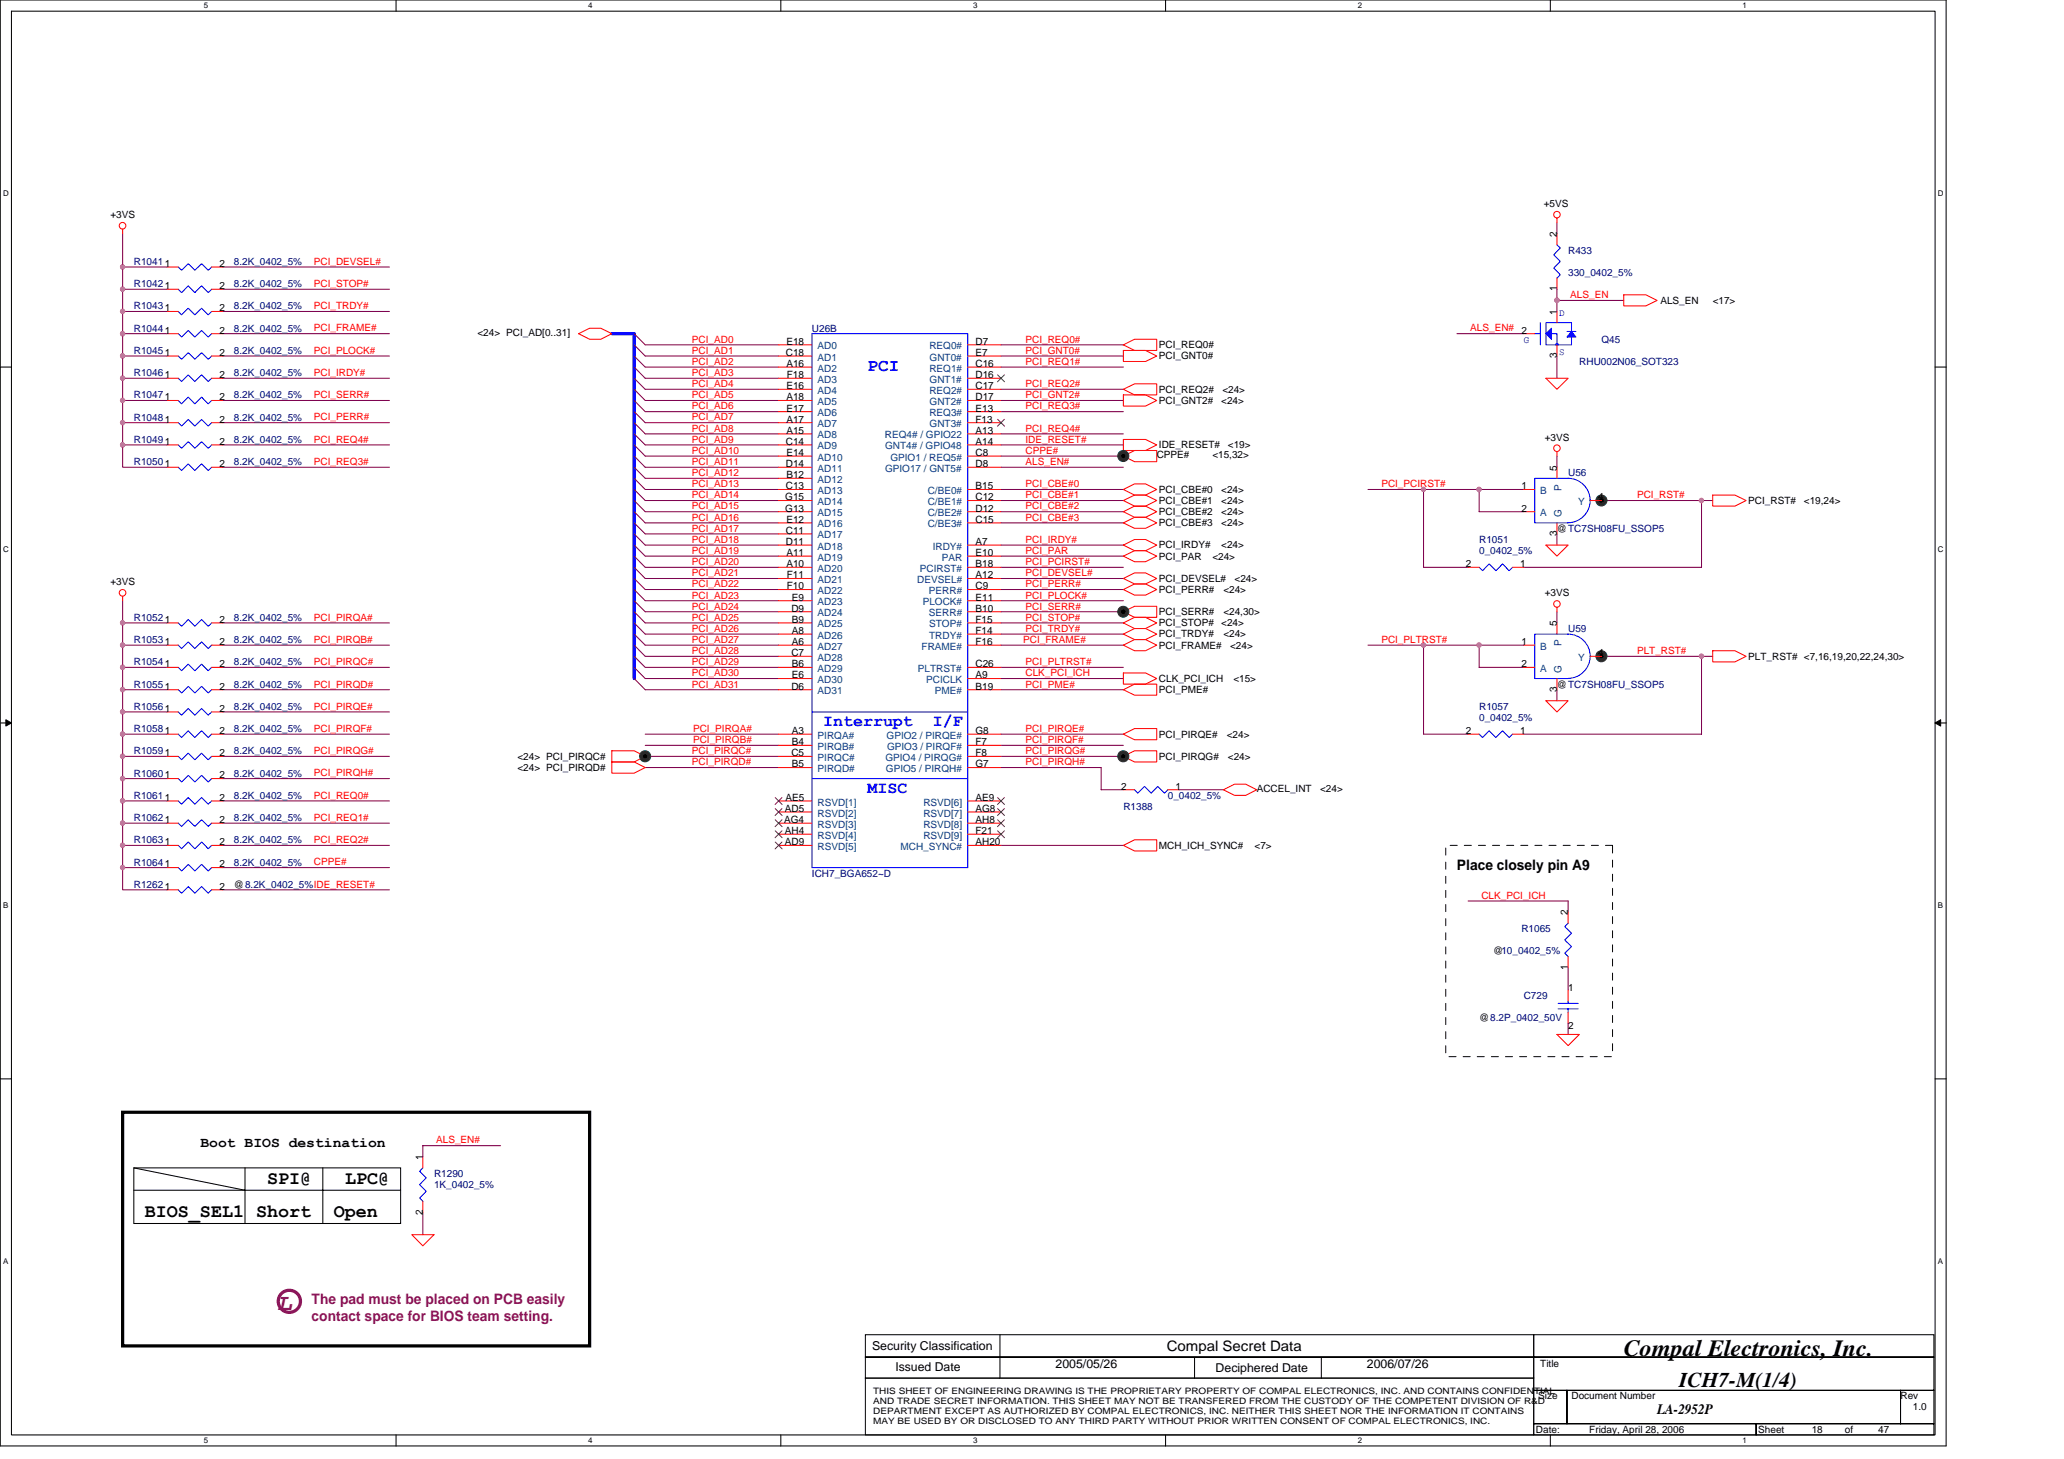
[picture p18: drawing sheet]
<svg xmlns="http://www.w3.org/2000/svg" width="297mm" height="210mm" viewBox="0 0 297 210" stroke-linecap="round" stroke-linejoin="round" font-family="sans-serif">
<defs><g id="words">
<text font-size="3.3" fill="#800080" x="40" y="188.4">L</text>
<text font-size="3.3" x="233.7" y="195.1">Compal Electronics, Inc.</text>
<text font-size="3" x="241.7" y="199.6">ICH7-M(1/4)</text>
<g font-size="2.7">
<text x="38.5" y="170.3">SPI@</text>
<text x="49.7" y="170.3">LPC@</text>
<text x="20.8" y="175.1">BIOS_SEL1 Short</text>
<text x="48" y="175.1">Open</text>
</g>
<text font-size="2.5" fill="#00f" x="124.9" y="53.4">PCI</text>
<g font-size="2.4" fill="#00f">
<text x="118.5" y="104.4">Interrupt</text>
<text x="134.3" y="104.4">I/F</text>
<text x="124.9" y="114">MISC</text>
</g>
<g font-size="2.1">
<text x="209.7" y="125.2">Place closely pin A9</text>
<text x="28.8" y="165">Boot BIOS destination</text>
<text x="167.9" y="194.4">Compal Secret Data</text>
<text x="238.5" y="203.5">LA-2952P</text>
</g>
<g font-size="2.1" fill="#800080">
<text x="44.8" y="187.6">The pad must be placed on PCB easily</text>
<text x="44.8" y="190">contact space for BIOS team setting.</text>
</g>
<g font-size="1.8">
<text x="125.5" y="194.2">Security Classification</text>
<text x="128.9" y="197.3">Issued Date</text>
<text x="151.9" y="196.8">2005/05/26</text>
<text x="174.9" y="197.4">Deciphered Date</text>
<text x="196.7" y="196.8">2006/07/26</text>
</g>
<g font-size="1.4">
<text x="222.2" y="29.8">+5VS</text>
<text x="15.9" y="31.4">+3VS</text>
<text x="224" y="34.1" transform="rotate(-90 224 34.1)">2</text>
<text x="31.6" y="41.6">2</text>
<text x="31.6" y="38.4">2</text>
<text x="224" y="41.9" transform="rotate(-90 224 41.9)">1</text>
<text x="31.6" y="44.8">2</text>
<text x="31.6" y="48">2</text>
<text x="218.9" y="48">2</text>
<text x="224" y="45.3" transform="rotate(-90 224 45.3)">1</text>
<text x="238.9" y="43.7">ALS_EN</text>
<text x="246.5" y="43.7">&lt;17&gt;</text>
<text x="31.6" y="51.2">2</text>
<text x="68.7" y="48.3">&lt;24&gt; PCI_AD[0..31]</text>
<text x="113.1" y="51.2">C18</text>
<text x="113.2" y="49.6">E18</text>
<text x="113.2" y="52.8">A16</text>
<text x="140.4" y="49.6">D7</text>
<text x="140.4" y="52.8">C16</text>
<text x="140.4" y="51.2">E7</text>
<text x="166.8" y="50.1">PCI_REQ0#</text>
<text x="166.8" y="51.7">PCI_GNT0#</text>
<text x="224" y="51.5" transform="rotate(-90 224 51.5)">3</text>
<text x="31.6" y="57.6">2</text>
<text x="31.6" y="54.4">2</text>
<text x="113.2" y="56">E16</text>
<text x="113.2" y="57.6">A18</text>
<text x="113.2" y="59.2">E17</text>
<text x="113.2" y="54.4">F18</text>
<text x="140.4" y="56">C17</text>
<text x="140.4" y="59.2">E13</text>
<text x="140.4" y="54.4">D16</text>
<text x="140.4" y="57.6">D17</text>
<text x="166.8" y="58.1">PCI_GNT2#</text>
<text x="166.8" y="56.5">PCI_REQ2#</text>
<text x="175.7" y="58.1">&lt;24&gt;</text>
<text x="175.9" y="56.5">&lt;24&gt;</text>
<text x="31.6" y="64">2</text>
<text x="31.6" y="60.8">2</text>
<text x="113.1" y="64">C14</text>
<text x="113.2" y="60.8">A17</text>
<text x="113.2" y="62.4">A15</text>
<text x="113.2" y="65.6">E14</text>
<text x="140.4" y="62.4">A13</text>
<text x="140.4" y="60.8">F13</text>
<text x="140.4" y="64">A14</text>
<text x="140.4" y="65.6">C8</text>
<text x="166.5" y="66">CPPE#</text>
<text x="166.8" y="64.5">IDE_RESET#</text>
<text x="174.5" y="66">&lt;15,32&gt;</text>
<text x="176.7" y="64.5">&lt;19&gt;</text>
<text x="222.3" y="63.4">+3VS</text>
<text x="31.6" y="67.2">2</text>
<text x="113" y="72">G15</text>
<text x="113.1" y="67.2">D14</text>
<text x="113.1" y="70.4">C13</text>
<text x="113.2" y="68.8">B12</text>
<text x="140.4" y="67.2">D8</text>
<text x="140.4" y="70.4">B15</text>
<text x="140.4" y="72">C12</text>
<text x="166.8" y="70.9">PCI_CBE#0</text>
<text x="175.7" y="70.9">&lt;24&gt;</text>
<text x="218.9" y="70.4">1</text>
<text x="224" y="67.7" transform="rotate(-90 224 67.7)">5</text>
<text x="230" y="72">4</text>
<text x="113" y="73.6">G13</text>
<text x="113.1" y="76.8">C11</text>
<text x="113.2" y="75.2">E12</text>
<text x="140.4" y="73.6">D12</text>
<text x="140.4" y="75.2">C15</text>
<text x="166.8" y="72.5">PCI_CBE#1</text>
<text x="166.8" y="74.1">PCI_CBE#2</text>
<text x="166.8" y="75.7">PCI_CBE#3</text>
<text x="175.7" y="72.5">&lt;24&gt;</text>
<text x="175.7" y="74.1">&lt;24&gt;</text>
<text x="175.7" y="75.7">&lt;24&gt;</text>
<text x="218.9" y="73.6">2</text>
<text x="224" y="77.2" transform="rotate(-90 224 77.2)">3</text>
<text x="224.1" y="76.5">@TC7SH08FU_SSOP5</text>
<text x="251.6" y="72.5">PCI_RST#</text>
<text x="259.6" y="72.5">&lt;19,24&gt;</text>
<text x="113.1" y="78.4">D11</text>
<text x="113.2" y="80">A11</text>
<text x="113.2" y="81.6">A10</text>
<text x="113.2" y="83.2">F11</text>
<text x="140.4" y="81.6">B18</text>
<text x="140.4" y="80">E10</text>
<text x="140.4" y="78.4">A7</text>
<text x="140.4" y="83.2">A12</text>
<text x="166.8" y="78.9">PCI_IRDY#</text>
<text x="166.8" y="80.5">PCI_PAR</text>
<text x="166.8" y="83.7">PCI_DEVSEL#</text>
<text x="174.5" y="80.5">&lt;24&gt;</text>
<text x="175.7" y="78.9">&lt;24&gt;</text>
<text x="177.7" y="83.7">&lt;24&gt;</text>
<text x="210.9" y="81.6">2</text>
<text x="218.8" y="81.6">1</text>
<text x="15.9" y="84.2">+3VS</text>
<text x="31.6" y="89.6">2</text>
<text x="113.2" y="84.8">F10</text>
<text x="113.9" y="88">D9</text>
<text x="114" y="86.4">E9</text>
<text x="114" y="89.6">B9</text>
<text x="140.4" y="84.8">C9</text>
<text x="140.4" y="88">B10</text>
<text x="140.4" y="86.4">E11</text>
<text x="140.4" y="89.6">F15</text>
<text x="166.8" y="85.3">PCI_PERR#</text>
<text x="166.8" y="88.5">PCI_SERR#</text>
<text x="176.1" y="85.3">&lt;24&gt;</text>
<text x="176.1" y="88.5">&lt;24,30&gt;</text>
<text x="222.3" y="85.8">+3VS</text>
<text x="31.6" y="92.8">2</text>
<text x="31.6" y="96">2</text>
<text x="113.9" y="94.4">C7</text>
<text x="114" y="91.2">A8</text>
<text x="114" y="92.8">A6</text>
<text x="114" y="96">B6</text>
<text x="140.4" y="91.2">F14</text>
<text x="140.4" y="96">C26</text>
<text x="140.4" y="92.8">F16</text>
<text x="166.8" y="90.1">PCI_STOP#</text>
<text x="166.8" y="91.7">PCI_TRDY#</text>
<text x="166.8" y="93.3">PCI_FRAME#</text>
<text x="175.7" y="90.1">&lt;24&gt;</text>
<text x="176.1" y="91.7">&lt;24&gt;</text>
<text x="177" y="93.3">&lt;24&gt;</text>
<text x="218.9" y="92.8">1</text>
<text x="218.9" y="96">2</text>
<text x="224" y="90.1" transform="rotate(-90 224 90.1)">5</text>
<text x="230" y="94.4">4</text>
<text x="251.6" y="94.9">PLT_RST# &lt;7,16,19,20,22,24,30&gt;</text>
<text x="31.6" y="99.2">2</text>
<text x="113.9" y="99.2">D6</text>
<text x="114" y="97.6">E6</text>
<text x="140.4" y="99.2">B19</text>
<text x="140.4" y="97.6">A9</text>
<text x="166.8" y="98.1">CLK_PCI_ICH</text>
<text x="166.8" y="99.7">PCI_PME#</text>
<text x="177.5" y="98.1">&lt;15&gt;</text>
<text x="224" y="99.5" transform="rotate(-90 224 99.5)">3</text>
<text x="224.1" y="98.9">@TC7SH08FU_SSOP5</text>
<text x="31.6" y="102.4">2</text>
<text x="31.6" y="105.6">2</text>
<text x="114" y="105.6">A3</text>
<text x="114" y="107.2">B4</text>
<text x="140.4" y="107.2">F7</text>
<text x="140.4" y="105.6">G8</text>
<text x="166.8" y="106.1">PCI_PIRQE#</text>
<text x="176.5" y="106.1">&lt;24&gt;</text>
<text x="210.9" y="105.6">2</text>
<text x="218.8" y="105.6">1</text>
<text x="31.6" y="112">2</text>
<text x="31.6" y="108.8">2</text>
<text x="74.5" y="109.3">&lt;24&gt; PCI_PIRQC#</text>
<text x="74.5" y="110.9">&lt;24&gt; PCI_PIRQD#</text>
<text x="113.9" y="108.8">C5</text>
<text x="114" y="110.4">B5</text>
<text x="140.4" y="110.4">G7</text>
<text x="140.4" y="108.8">F8</text>
<text x="161.4" y="113.6">2</text>
<text x="166.8" y="109.3">PCI_PIRQG#</text>
<text x="169.2" y="113.6">1</text>
<text x="176.7" y="109.3">&lt;24&gt;</text>
<text x="180.9" y="114">ACCEL_INT</text>
<text x="190" y="114">&lt;24&gt;</text>
<text x="31.6" y="118.4">2</text>
<text x="31.6" y="115.2">2</text>
<text x="112.9" y="118.4">AG4</text>
<text x="112.9" y="120">AH4</text>
<text x="112.9" y="116.8">AD5</text>
<text x="113" y="115.2">AE5</text>
<text x="140.4" y="115.2">AE9</text>
<text x="140.4" y="116.8">AG8</text>
<text x="140.4" y="118.4">AH8</text>
<text x="140.4" y="120">F21</text>
<text x="31.6" y="121.6">2</text>
<text x="31.6" y="124.8">2</text>
<text x="112.9" y="121.6">AD9</text>
<text x="140.4" y="121.6">AH20</text>
<text x="166.8" y="122.1">MCH_ICH_SYNC#</text>
<text x="180.5" y="122.1">&lt;7&gt;</text>
<text x="31.6" y="128">2</text>
<text x="33.7" y="127.7">@8.2K_0402_5%IDE_RESET#</text>
<text x="225.7" y="131.7" transform="rotate(-90 225.7 131.7)">2</text>
<text x="214.9" y="137.3">@10_0402_5%</text>
<text x="225.7" y="139.6" transform="rotate(-90 225.7 139.6)">1</text>
<text x="225.7" y="142.6">1</text>
<text x="212.9" y="146.9">@8.2P_0402_50V</text>
<text x="225.7" y="148">2</text>
<text x="60.8" y="166.9" transform="rotate(-90 60.8 166.9)">1</text>
<text x="60.8" y="174.8" transform="rotate(-90 60.8 174.8)">2</text>
<text x="221.7" y="196.7">Title</text>
<text x="221.4" y="201.3">Size</text>
<text x="226.2" y="201.3">Document Number</text>
<text x="273.5" y="201.3">Rev</text>
<text x="275.3" y="202.9">1.0</text>
<text x="221" y="206.1">Date:</text>
<text x="228.7" y="206.1">Friday, April 28, 2006</text>
<text x="253" y="206.1">Sheet</text>
<text x="260.7" y="206.1">18</text>
<text x="265.5" y="206.1">of</text>
<text x="270.3" y="206.1">47</text>
</g>
<g font-size="1.4" fill="#000080">
<text x="19.3" y="41.3">R10421</text>
<text x="19.3" y="38.1">R10411</text>
<text x="33.7" y="41.3">8.2K_0402_5%</text>
<text x="33.7" y="38.1">8.2K_0402_5%</text>
<text x="225.7" y="36.5">R433</text>
<text x="225.7" y="39.7">330_0402_5%</text>
<text x="19.3" y="44.5">R10431</text>
<text x="19.3" y="47.7">R10441</text>
<text x="33.7" y="44.5">8.2K_0402_5%</text>
<text x="33.7" y="47.7">8.2K_0402_5%</text>
<text x="116.9" y="47.7">U26B</text>
<text x="19.3" y="50.9">R10451</text>
<text x="33.7" y="50.9">8.2K_0402_5%</text>
<text x="227.3" y="52.5">RHU002N06_SOT323</text>
<text x="230.5" y="49.3">Q45</text>
<text x="19.3" y="57.3">R10471</text>
<text x="19.3" y="54.1">R10461</text>
<text x="33.7" y="57.3">8.2K_0402_5%</text>
<text x="33.7" y="54.1">8.2K_0402_5%</text>
<text x="19.3" y="63.7">R10491</text>
<text x="19.3" y="60.5">R10481</text>
<text x="33.7" y="63.7">8.2K_0402_5%</text>
<text x="33.7" y="60.5">8.2K_0402_5%</text>
<text x="19.3" y="66.9">R10501</text>
<text x="33.7" y="66.9">8.2K_0402_5%</text>
<text x="225.7" y="68.5">U56</text>
<text x="212.9" y="78.1">R1051</text>
<text x="212.9" y="79.7">0_0402_5%</text>
<text x="19.3" y="89.3">R10521</text>
<text x="33.7" y="89.3">8.2K_0402_5%</text>
<text x="19.3" y="92.5">R10531</text>
<text x="19.3" y="95.7">R10541</text>
<text x="33.7" y="92.5">8.2K_0402_5%</text>
<text x="33.7" y="95.7">8.2K_0402_5%</text>
<text x="225.7" y="90.9">U59</text>
<text x="19.3" y="98.9">R10551</text>
<text x="33.7" y="98.9">8.2K_0402_5%</text>
<text x="19.3" y="102.1">R10561</text>
<text x="19.3" y="105.3">R10581</text>
<text x="33.7" y="102.1">8.2K_0402_5%</text>
<text x="33.7" y="105.3">8.2K_0402_5%</text>
<text x="212.9" y="102.1">R1057</text>
<text x="212.9" y="103.7">0_0402_5%</text>
<text x="19.3" y="111.7">R10601</text>
<text x="19.3" y="108.5">R10591</text>
<text x="33.7" y="111.7">8.2K_0402_5%</text>
<text x="33.7" y="108.5">8.2K_0402_5%</text>
<text x="19.3" y="118.1">R10621</text>
<text x="19.3" y="114.9">R10611</text>
<text x="33.7" y="118.1">8.2K_0402_5%</text>
<text x="33.7" y="114.9">8.2K_0402_5%</text>
<text x="161.7" y="116.5">R1388</text>
<text x="168.1" y="114.9">0_0402_5%</text>
<text x="19.3" y="121.3">R10631</text>
<text x="19.3" y="124.5">R10641</text>
<text x="33.7" y="121.3">8.2K_0402_5%</text>
<text x="33.7" y="124.5">8.2K_0402_5%</text>
<text x="19.3" y="127.7">R12621</text>
<text x="116.9" y="126.1">ICH7_BGA652~D</text>
<text x="218.9" y="134.1">R1065</text>
<text x="219.3" y="143.7">C729</text>
<text x="62.5" y="169.3">R1290</text>
<text x="62.5" y="170.9">1K_0402_5%</text>
</g>
<g font-size="1.4" fill="#f00">
<text x="45.2" y="38.1">PCI_DEVSEL#</text>
<text x="45.2" y="41.3">PCI_STOP#</text>
<text x="45.2" y="44.5">PCI_TRDY#</text>
<text x="45.2" y="47.7">PCI_FRAME#</text>
<text x="211.6" y="47.7">ALS_EN#</text>
<text x="226" y="42.9">ALS_EN</text>
<text x="45.2" y="50.9">PCI_PLOCK#</text>
<text x="99.6" y="49.3">PCI_AD0</text>
<text x="99.6" y="50.9">PCI_AD1</text>
<text x="99.6" y="52.5">PCI_AD2</text>
<text x="147.6" y="52.5">PCI_REQ1#</text>
<text x="147.6" y="49.3">PCI_REQ0#</text>
<text x="147.6" y="50.9">PCI_GNT0#</text>
<text x="45.2" y="54.1">PCI_IRDY#</text>
<text x="45.2" y="57.3">PCI_SERR#</text>
<text x="99.6" y="54.1">PCI_AD3</text>
<text x="99.6" y="55.7">PCI_AD4</text>
<text x="99.6" y="57.3">PCI_AD5</text>
<text x="99.6" y="58.9">PCI_AD6</text>
<text x="147.6" y="55.7">PCI_REQ2#</text>
<text x="147.6" y="57.3">PCI_GNT2#</text>
<text x="147.6" y="58.9">PCI_REQ3#</text>
<text x="45.2" y="60.5">PCI_PERR#</text>
<text x="45.2" y="63.7">PCI_REQ4#</text>
<text x="99.6" y="60.5">PCI_AD7</text>
<text x="99.6" y="62.1">PCI_AD8</text>
<text x="99.6" y="63.7">PCI_AD9</text>
<text x="99.6" y="65.3">PCI_AD10</text>
<text x="147.6" y="63.7">IDE_RESET#</text>
<text x="147.6" y="65.3">CPPE#</text>
<text x="147.6" y="62.1">PCI_REQ4#</text>
<text x="45.2" y="66.9">PCI_REQ3#</text>
<text x="99.6" y="66.9">PCI_AD11</text>
<text x="99.6" y="71.7">PCI_AD14</text>
<text x="99.6" y="70.1">PCI_AD13</text>
<text x="99.6" y="68.5">PCI_AD12</text>
<text x="147.6" y="70.1">PCI_CBE#0</text>
<text x="147.6" y="71.7">PCI_CBE#1</text>
<text x="147.6" y="66.9">ALS_EN#</text>
<text x="198.8" y="70.1">PCI_PCIRST#</text>
<text x="235.6" y="71.7">PCI_RST#</text>
<text x="99.6" y="73.3">PCI_AD15</text>
<text x="99.6" y="74.9">PCI_AD16</text>
<text x="99.6" y="76.5">PCI_AD17</text>
<text x="147.6" y="74.9">PCI_CBE#3</text>
<text x="147.6" y="73.3">PCI_CBE#2</text>
<text x="99.6" y="79.7">PCI_AD19</text>
<text x="99.6" y="78.1">PCI_AD18</text>
<text x="99.6" y="82.9">PCI_AD21</text>
<text x="99.6" y="81.3">PCI_AD20</text>
<text x="147.6" y="82.9">PCI_DEVSEL#</text>
<text x="147.6" y="81.3">PCI_PCIRST#</text>
<text x="147.6" y="78.1">PCI_IRDY#</text>
<text x="147.6" y="79.7">PCI_PAR</text>
<text x="45.2" y="89.3">PCI_PIRQA#</text>
<text x="99.6" y="84.5">PCI_AD22</text>
<text x="99.6" y="86.1">PCI_AD23</text>
<text x="99.6" y="89.3">PCI_AD25</text>
<text x="99.6" y="87.7">PCI_AD24</text>
<text x="147.6" y="87.7">PCI_SERR#</text>
<text x="147.6" y="84.5">PCI_PERR#</text>
<text x="147.6" y="89.3">PCI_STOP#</text>
<text x="147.6" y="86.1">PCI_PLOCK#</text>
<text x="45.2" y="95.7">PCI_PIRQC#</text>
<text x="45.2" y="92.5">PCI_PIRQB#</text>
<text x="99.6" y="94.1">PCI_AD28</text>
<text x="99.6" y="95.7">PCI_AD29</text>
<text x="99.6" y="90.9">PCI_AD26</text>
<text x="99.6" y="92.5">PCI_AD27</text>
<text x="147.3" y="92.5">PCI_FRAME#</text>
<text x="147.6" y="90.9">PCI_TRDY#</text>
<text x="147.6" y="95.7">PCI_PLTRST#</text>
<text x="198.8" y="92.5">PCI_PLTRST#</text>
<text x="235.6" y="94.1">PLT_RST#</text>
<text x="45.2" y="98.9">PCI_PIRQD#</text>
<text x="99.6" y="98.9">PCI_AD31</text>
<text x="99.6" y="97.3">PCI_AD30</text>
<text x="147.6" y="97.3">CLK_PCI_ICH</text>
<text x="147.6" y="98.9">PCI_PME#</text>
<text x="45.2" y="105.3">PCI_PIRQF#</text>
<text x="45.2" y="102.1">PCI_PIRQE#</text>
<text x="99.7" y="106.9">PCI_PIRQB#</text>
<text x="99.7" y="105.3">PCI_PIRQA#</text>
<text x="147.6" y="106.9">PCI_PIRQF#</text>
<text x="147.6" y="105.3">PCI_PIRQE#</text>
<text x="45.2" y="111.7">PCI_PIRQH#</text>
<text x="45.2" y="108.5">PCI_PIRQG#</text>
<text x="99.6" y="108.5">PCI_PIRQC#</text>
<text x="99.6" y="110.1">PCI_PIRQD#</text>
<text x="147.6" y="108.5">PCI_PIRQG#</text>
<text x="147.6" y="110.1">PCI_PIRQH#</text>
<text x="45.2" y="114.9">PCI_REQ0#</text>
<text x="45.2" y="118.1">PCI_REQ1#</text>
<text x="45.2" y="121.3">PCI_REQ2#</text>
<text x="45.2" y="124.5">CPPE#</text>
<text x="213.2" y="129.3">CLK_PCI_ICH</text>
<text x="62.8" y="164.5">ALS_EN#</text>
</g>
<g font-size="1.4" fill="#00f">
<text x="224.4" y="45.5">D</text>
<text x="219.3" y="49.3">G</text>
<text x="224.4" y="51.1">S</text>
</g>
<g font-size="1.4" fill="#004080">
<text x="117.7" y="50.3">AD0</text>
<text x="117.7" y="51.9">AD1</text>
<text x="117.7" y="53.5">AD2</text>
<text x="133.7" y="50.3">REQ0#</text>
<text x="133.7" y="53.5">REQ1#</text>
<text x="133.8" y="51.9">GNT0#</text>
<text x="117.7" y="55.1">AD3</text>
<text x="117.7" y="56.7">AD4</text>
<text x="117.7" y="58.3">AD5</text>
<text x="117.7" y="59.9">AD6</text>
<text x="133.7" y="56.7">REQ2#</text>
<text x="133.7" y="59.9">REQ3#</text>
<text x="133.8" y="55.1">GNT1#</text>
<text x="133.8" y="58.3">GNT2#</text>
<text x="117.7" y="61.5">AD7</text>
<text x="117.7" y="63.1">AD8</text>
<text x="117.7" y="64.7">AD9</text>
<text x="127.3" y="63.1">REQ4# / GPIO22</text>
<text x="127.4" y="64.7">GNT4# / GPIO48</text>
<text x="133.8" y="61.5">GNT3#</text>
<text x="117.7" y="66.3">AD10</text>
<text x="117.7" y="67.9">AD11</text>
<text x="117.7" y="69.5">AD12</text>
<text x="117.7" y="71.1">AD13</text>
<text x="127.4" y="67.9">GPIO17 / GNT5#</text>
<text x="128.1" y="66.3">GPIO1 / REQ5#</text>
<text x="133.5" y="71.1">C/BE0#</text>
<text x="221.7" y="71.1">B</text>
<text x="224.7" y="70.6" transform="rotate(-90 224.7 70.6)">P</text>
<text x="117.7" y="72.7">AD14</text>
<text x="117.7" y="74.3">AD15</text>
<text x="117.7" y="75.9">AD16</text>
<text x="117.7" y="77.5">AD17</text>
<text x="133.5" y="72.7">C/BE1#</text>
<text x="133.5" y="74.3">C/BE2#</text>
<text x="133.5" y="75.9">C/BE3#</text>
<text x="221.7" y="74.3">A</text>
<text x="224.7" y="74.4" transform="rotate(-90 224.7 74.4)">G</text>
<text x="227.1" y="72.7">Y</text>
<text x="117.7" y="79.1">AD18</text>
<text x="117.7" y="80.7">AD19</text>
<text x="117.7" y="82.3">AD20</text>
<text x="117.7" y="83.9">AD21</text>
<text x="132" y="83.9">DEVSEL#</text>
<text x="132.4" y="82.3">PCIRST#</text>
<text x="134.2" y="79.1">IRDY#</text>
<text x="135.5" y="80.7">PAR</text>
<text x="117.7" y="85.5">AD22</text>
<text x="117.7" y="87.1">AD23</text>
<text x="117.7" y="88.7">AD24</text>
<text x="132.8" y="87.1">PLOCK#</text>
<text x="133.7" y="85.5">PERR#</text>
<text x="133.7" y="88.7">SERR#</text>
<text x="117.7" y="90.3">AD25</text>
<text x="117.7" y="91.9">AD26</text>
<text x="117.7" y="93.5">AD27</text>
<text x="117.7" y="95.1">AD28</text>
<text x="132.6" y="93.5">FRAME#</text>
<text x="133.7" y="91.9">TRDY#</text>
<text x="133.7" y="90.3">STOP#</text>
<text x="221.7" y="93.5">B</text>
<text x="224.7" y="93" transform="rotate(-90 224.7 93)">P</text>
<text x="227.1" y="95.1">Y</text>
<text x="117.7" y="96.7">AD29</text>
<text x="117.7" y="98.3">AD30</text>
<text x="117.7" y="99.9">AD31</text>
<text x="132.1" y="96.7">PLTRST#</text>
<text x="133.3" y="98.3">PCICLK</text>
<text x="134.6" y="99.9">PME#</text>
<text x="221.7" y="96.7">A</text>
<text x="224.7" y="96.8" transform="rotate(-90 224.7 96.8)">G</text>
<text x="117.7" y="106.3">PIRQA#</text>
<text x="117.7" y="107.9">PIRQB#</text>
<text x="127.6" y="106.3">GPIO2 / PIRQE#</text>
<text x="127.7" y="107.9">GPIO3 / PIRQF#</text>
<text x="117.7" y="109.5">PIRQC#</text>
<text x="117.7" y="111.1">PIRQD#</text>
<text x="127.4" y="109.5">GPIO4 / PIRQG#</text>
<text x="127.5" y="111.1">GPIO5 / PIRQH#</text>
<text x="117.7" y="117.5">RSVD[2]</text>
<text x="117.7" y="119.1">RSVD[3]</text>
<text x="117.7" y="115.9">RSVD[1]</text>
<text x="132.9" y="115.9">RSVD[6]</text>
<text x="132.9" y="117.5">RSVD[7]</text>
<text x="132.9" y="119.1">RSVD[8]</text>
<text x="117.7" y="120.7">RSVD[4]</text>
<text x="117.7" y="122.3">RSVD[5]</text>
<text x="129.6" y="122.3">MCH_SYNC#</text>
<text x="132.9" y="120.7">RSVD[9]</text>
</g>
<g font-size="1.3">
<text x="125.7" y="200.5">THIS SHEET OF ENGINEERING DRAWING IS THE PROPRIETARY PROPERTY OF COMPAL ELECTRONICS, INC. AND CONTAINS CONFIDENTIAL</text>
<text x="125.7" y="202">AND TRADE SECRET INFORMATION. THIS SHEET MAY NOT BE TRANSFERED FROM THE CUSTODY OF THE COMPETENT DIVISION OF R&amp;D</text>
<text x="125.7" y="203.5">DEPARTMENT EXCEPT AS AUTHORIZED BY COMPAL ELECTRONICS, INC. NEITHER THIS SHEET NOR THE INFORMATION IT CONTAINS</text>
<text x="125.7" y="204.9">MAY BE USED BY OR DISCLOSED TO ANY THIRD PARTY WITHOUT PRIOR WRITTEN CONSENT OF COMPAL ELECTRONICS, INC.</text>
</g>
<g font-size="1.1">
<text x="29.3" y="1.2">5</text>
<text x="84.7" y="1.2">4</text>
<text x="140" y="1.2">3</text>
<text x="195.4" y="1.2">2</text>
<text x="250.8" y="1.2">1</text>
<text x=".4" y="28.2">D</text>
<text x="278.9" y="28.2">D</text>
<text x=".4" y="79.4">C</text>
<text x="278.9" y="79.4">C</text>
<text x=".4" y="130.6">B</text>
<text x="278.9" y="130.6">B</text>
<text x=".4" y="181.8">A</text>
<text x="278.9" y="181.8">A</text>
<text x="29.3" y="207.6">5</text>
<text x="84.7" y="207.6">4</text>
<text x="140" y="207.6">3</text>
<text x="195.4" y="207.6">2</text>
<text x="250.8" y="207.6">1</text>
</g>
</g></defs>
<path d="M0 0h280.1v208h-280.1zM1.6 1.6h276.9v204.8h-276.9z" fill="none" stroke="#000" stroke-width=".15"/>
<g fill="#fff">
<path d="M29.3 .2h.6v1.2h-.6z"/>
<path d="M29.3 206.6h.6v1.3h-.6z"/>
</g>
<path d="M57 0v1.6M57 206.4v1.6" fill="none" stroke="#000" stroke-width=".15"/>
<g fill="#fff">
<path d="M84.7 .2h.6v1.2h-.6z"/>
<path d="M84.7 206.6h.6v1.3h-.6z"/>
</g>
<path d="M112.4 0v1.6M112.4 206.4v1.6" fill="none" stroke="#000" stroke-width=".15"/>
<g fill="#fff">
<path d="M140 .2h.6v1.2h-.6z"/>
<path d="M140 206.6h.6v1.3h-.6z"/>
</g>
<path d="M167.7 0v1.6M167.7 206.4v1.6" fill="none" stroke="#000" stroke-width=".15"/>
<g fill="#fff">
<path d="M195.4 .2h.6v1.2h-.6z"/>
<path d="M195.4 206.6h.6v1.3h-.6z"/>
</g>
<path d="M223.1 0v1.6M223.1 206.4v1.6" fill="none" stroke="#000" stroke-width=".15"/>
<g fill="#fff">
<path d="M250.8 .2h.6v1.2h-.6z"/>
<path d="M250.8 206.6h.6v1.3h-.6z"/>
<path d="M.4 27.2h.8v1.3h-.8z"/>
<path d="M278.9 27.2h.8v1.3h-.8z"/>
<path d="M.4 78.4h.8v1.3h-.8z"/>
<path d="M278.9 78.4h.8v1.3h-.8z"/>
</g>
<path d="M0 52.8h1.6M278.5 52.8h1.6" fill="none" stroke="#000" stroke-width=".15"/>
<g fill="#fff">
<path d="M.4 129.6h.8v1.3h-.8z"/>
<path d="M278.9 129.6h.7v1.3h-.7z"/>
</g>
<path d="M0 104h1.6M278.5 104h1.6" fill="none" stroke="#000" stroke-width=".15"/>
<path d="M.8 103.5l.8 .5-.8 .5zM278.5 104l.8-.5v1z" fill="#000" stroke="#000" stroke-width=".14"/>
<g fill="#fff">
<path d="M.4 180.8h.8v1.3h-.8z"/>
<path d="M278.9 180.8h.7v1.3h-.7z"/>
</g>
<g fill="none" stroke="#000" stroke-width=".15">
<path d="M0 155.2h1.6M278.5 155.2h1.6M19.3 171.2h38.4M19.3 168l16 3.2M19.3 168h38.4v8h-38.4zM35.3 168v8M46.5 168v8M124.5 192h96.2v3.2h-96.2zM124.5 195.2h96.2v3.1h-96.2zM124.5 198.3h96.2v8.1h-96.2zM143.9 192v6.3M171.9 195.2v3.1"/>
<path d="M190.2 195.2v3.1M220.7 192h57.6v3.2h-57.6zM220.7 195.2h57.6v4.8h-57.6zM220.7 200h4.8v4.8h-4.8zM220.7 204.8h32v1.6h-32zM225.5 200h48v4.8h-48zM252.7 204.8h25.6v1.6h-25.6zM273.5 200h4.8v4.8h-4.8z"/>
</g>
<g fill="none" stroke="#800040" stroke-width=".15">
<path d="M17.6 38.4h6.4M17.6 33.6v30.4M32 38.4h24M224.1 32v1.6M17.6 51.2h6.4M17.6 54.4h6.4M17.6 57.6h6.4M17.6 44.8h6.4M17.6 41.6h6.4M17.6 48h6.4M32 51.2h24M32 54.4h24"/>
<path d="M32 57.6h24M32 44.8h24M32 41.6h24M32 48h24M91.3 54.4l1.6 1.6h19.2M91.3 51.2l1.6 1.6h19.2M91.3 48l1.6 1.6h19.2M91.3 49.6l1.6 1.6h19.2M91.3 52.8l1.6 1.6h19.2M91.3 56l1.6 1.6h19.2M91.3 59.2l1.6 1.6h19.2M91.3 57.6l1.6 1.6h19.2"/>
<path d="M144.1 56h17.6M144.1 52.8h17.6M144.1 49.6h17.6M144.1 51.2h17.6M144.1 57.6h17.6M144.1 59.2h17.6M209.7 48h9.6M224.1 41.6v3.2M224.1 51.2v3.2M224.1 43.2h9.6M17.6 64v3.2h6.4M17.6 64h6.4"/>
<path d="M17.6 60.8h6.4M32 64h24M32 60.8h24M32 67.2h24M91.3 68.8l1.6 1.6h19.2M91.3 62.4l1.6 1.6h19.2M91.3 70.4l1.6 1.6h19.2M91.3 73.6l1.6 1.6h19.2M91.3 76.8l1.6 1.6h19.2M91.3 72l1.6 1.6h19.2M91.3 78.4l1.6 1.6h19.2M91.3 60.8l1.6 1.6h19.2"/>
<path d="M91.3 65.6l1.6 1.6h19.2M91.3 64l1.6 1.6h19.2M91.3 67.2l1.6 1.6h19.2M91.3 75.2l1.6 1.6h19.2M144.1 70.4h17.6M144.1 64h17.6M144.1 72h17.6M144.1 75.2h17.6M144.1 78.4h17.6M144.1 73.6h17.6M144.1 62.4h17.6M144.1 67.2h17.6"/>
<path d="M144.1 65.6h17.6M196.9 70.4h22.4M204.9 70.4v11.2h6.4M212.9 70.4v3.2h6.4M224.1 65.6v1.6M224.1 76.8v1.6M230.5 72h16M244.9 72v9.6h-25.6M17.6 89.6h6.4M17.6 92.8h6.4M17.6 96h6.4M17.6 99.2h6.4"/>
<path d="M17.6 86.4v19.2M32 89.6h24M32 92.8h24M32 96h24M32 99.2h24M91.3 86.4l1.6 1.6h19.2M91.3 81.6l1.6 1.6h19.2M91.3 80l1.6 1.6h19.2M91.3 83.2l1.6 1.6h19.2M91.3 88l1.6 1.6h19.2M91.3 91.2l1.6 1.6h19.2M91.3 84.8l1.6 1.6h19.2"/>
<path d="M91.3 89.6l1.6 1.6h19.2M91.3 94.4l1.6 1.6h19.2M91.3 96l1.6 1.6h19.2M91.3 97.6l1.6 1.6h19.2M91.3 92.8l1.6 1.6h19.2M144.1 88h17.6M144.1 83.2h17.6M144.1 81.6h17.6M144.1 84.8h17.6M144.1 89.6h17.6M144.1 92.8h17.6M144.1 86.4h17.6"/>
<path d="M144.1 80h17.6M144.1 91.2h17.6M144.1 96h17.6M144.1 97.6h17.6M144.1 99.2h17.6M196.9 92.8h22.4M204.9 92.8v12.8h6.4M212.9 92.8v3.2h6.4M224.1 88v1.6M224.1 99.2v1.6M230.5 94.4h16M244.9 94.4v11.2h-25.6"/>
<path d="M17.6 105.6v3.2h6.4M17.6 105.6h6.4M17.6 112h6.4M17.6 102.4h6.4M17.6 115.2h6.4M17.6 108.8v16M17.6 118.4h6.4M32 108.8h24M32 105.6h24M32 112h24M32 102.4h24M32 115.2h24"/>
<path d="M32 118.4h24M92.9 108.8h19.2M92.9 107.2h19.2M92.9 105.6h19.2M92.9 110.4h19.2M144.1 108.8h17.6M144.1 107.2h17.6M144.1 105.6h17.6M144.1 110.4h14.4v3.2h3.2M169.7 113.6h6.4M17.6 124.8v3.2h6.4M17.6 124.8h6.4"/>
<path d="M17.6 121.6h6.4M32 124.8h24M32 121.6h24M32 128h24M144.1 121.6h17.6M211.3 129.6h14.4v1.6M225.7 139.2v3.2M225.7 147.2v1.6M60.9 174.4v3.2M72 164.8h-11.1v1.6"/>
</g>
<path d="M88.1 48h3.2v49.6" fill="none" stroke="#00f" stroke-width=".47"/>
<g fill="#f0f" stroke="#f0f" stroke-width=".15">
<circle cx="17.6" cy="38.4" r=".31"/>
<circle cx="17.6" cy="124.8" r=".31"/>
<circle cx="17.6" cy="96" r=".32"/>
<circle cx="17.6" cy="99.2" r=".32"/>
<circle cx="17.6" cy="102.4" r=".31"/>
<circle cx="17.6" cy="112" r=".32"/>
<circle cx="17.6" cy="89.6" r=".31"/>
<circle cx="17.6" cy="108.8" r=".31"/>
<circle cx="17.6" cy="121.6" r=".31"/>
<circle cx="17.6" cy="41.6" r=".31"/>
<circle cx="17.6" cy="44.8" r=".31"/>
<circle cx="17.6" cy="48" r=".32"/>
<circle cx="17.6" cy="60.8" r=".31"/>
<circle cx="17.6" cy="64" r=".32"/>
<circle cx="204.9" cy="70.4" r=".31"/>
<circle cx="244.9" cy="72" r=".32"/>
<circle cx="204.9" cy="92.8" r=".31"/>
<circle cx="244.9" cy="94.4" r=".31"/>
<circle cx="224.1" cy="43.2" r=".32"/>
<circle cx="17.6" cy="115.2" r=".32"/>
<circle cx="17.6" cy="92.8" r=".31"/>
<circle cx="17.6" cy="105.6" r=".31"/>
<circle cx="17.6" cy="118.4" r=".31"/>
<circle cx="212.9" cy="70.4" r=".31"/>
<circle cx="212.9" cy="92.8" r=".31"/>
<circle cx="17.6" cy="51.2" r=".32"/>
<circle cx="17.6" cy="54.4" r=".31"/>
<circle cx="17.6" cy="57.6" r=".31"/>
</g>
<g fill="none" stroke="#f00" stroke-width=".15">
<path d="M17.6 33v.6M24 38.4h1.7M30.5 38.4h1.5M224.1 31.4v.6M224.1 33.6v1.6M24 51.2h1.7M24 54.4h1.7M24 57.6h1.7M24 44.8h1.7M24 41.6h1.7M24 48h1.7M30.5 51.2h1.5"/>
<path d="M30.5 54.4h1.5M30.5 57.6h1.5M30.5 44.8h1.5M30.5 41.6h1.5M30.5 48h1.5M83.3 48l1.6-.8h1.6l1.6 .8-1.6 .8h-1.6zM112.1 49.6h4.8M112.1 51.2h4.8M112.1 52.8h4.8M112.1 54.4h4.8M112.1 56h4.8M112.1 57.6h4.8"/>
<path d="M112.1 59.2h4.8M139.3 49.6h4.8M139.3 51.2h4.8M139.3 52.8h4.8M139.3 54.4h4.8M139.3 56h4.8M139.3 57.6h4.8M139.3 59.2h4.8M161.7 49.6l1.6-.8h3.2v1.6h-3.2zM161.7 50.4h3.2l1.6 .8-1.6 .8h-3.2zM161.7 56.8h3.2l1.6 .8-1.6 .8h-3.2zM161.7 56l1.6-.8h3.2v1.6h-3.2z"/>
<path d="M219.3 48h1.6M222.5 54.4h3.2l-1.6 1.6zM224.1 40v1.6M224.1 44.8v1.6M224.1 49.6v1.6M233.7 42.4h3.2l1.6 .8-1.6 .8h-3.2zM24 67.2h1.7M24 60.8h1.7M24 64h1.7M30.5 67.2h1.5M30.5 60.8h1.5M30.5 64h1.5"/>
<path d="M112.1 67.2h4.8M112.1 70.4h4.8M112.1 72h4.8M112.1 73.6h4.8M112.1 75.2h4.8M112.1 78.4h4.8M112.1 60.8h4.8M112.1 62.4h4.8M112.1 64h4.8M112.1 65.6h4.8M112.1 68.8h4.8M112.1 76.8h4.8"/>
<path d="M139.3 67.2h4.8M139.3 70.4h4.8M139.3 72h4.8M139.3 73.6h4.8M139.3 75.2h4.8M139.3 78.4h4.8M139.3 60.8h4.8M139.3 62.4h4.8M139.3 64h4.8M139.3 65.6h4.8M161.7 70.4l1.6-.8h1.6l1.6 .8-1.6 .8h-1.6zM161.7 72l1.6-.8h1.6l1.6 .8-1.6 .8h-1.6z"/>
<path d="M161.7 73.6l1.6-.8h1.6l1.6 .8-1.6 .8h-1.6zM161.7 75.2l1.6-.8h1.6l1.6 .8-1.6 .8h-1.6zM161.7 78.4l1.6-.8h1.6l1.6 .8-1.6 .8h-1.6zM161.7 65.6l1.6-.8h3.2v1.6h-3.2zM161.7 63.2h3.2l1.6 .8-1.6 .8h-3.2zM219.3 70.4h1.6M219.3 73.6h1.6M222.5 78.4h3.2l-1.6 1.6zM224.1 65v.6M224.1 67.2v1.6M224.1 75.2v1.6M228.9 72h1.6"/>
<path d="M246.5 71.2h3.2l1.6 .8-1.6 .8h-3.2zM17.6 85.8v.6M24 92.8h1.7M24 89.6h1.7M24 96h1.7M24 99.2h1.7M30.5 92.8h1.5M30.5 89.6h1.5M30.5 96h1.5M30.5 99.2h1.5M112.1 92.8h4.8M112.1 91.2h4.8"/>
<path d="M112.1 89.6h4.8M112.1 80h4.8M112.1 81.6h4.8M112.1 83.2h4.8M112.1 84.8h4.8M112.1 86.4h4.8M112.1 88h4.8M112.1 94.4h4.8M112.1 96h4.8M112.1 97.6h4.8M112.1 99.2h4.8M139.3 92.8h4.8"/>
<path d="M139.3 91.2h4.8M139.3 89.6h4.8M139.3 80h4.8M139.3 81.6h4.8M139.3 83.2h4.8M139.3 84.8h4.8M139.3 86.4h4.8M139.3 88h4.8M139.3 96h4.8M139.3 97.6h4.8M139.3 99.2h4.8M161.7 80l1.6-.8h1.6l1.6 .8-1.6 .8h-1.6z"/>
<path d="M161.7 83.2l1.6-.8h1.6l1.6 .8-1.6 .8h-1.6zM161.7 84.8l1.6-.8h1.6l1.6 .8-1.6 .8h-1.6zM161.7 89.6l1.6-.8h1.6l1.6 .8-1.6 .8h-1.6zM161.7 91.2l1.6-.8h1.6l1.6 .8-1.6 .8h-1.6zM161.7 92.8l1.6-.8h1.6l1.6 .8-1.6 .8h-1.6zM161.7 96.8h3.2l1.6 .8-1.6 .8h-3.2zM161.7 88l1.6-.8h3.2v1.6h-3.2zM161.7 99.2l1.6-.8h3.2v1.6h-3.2zM211.3 81.6h1.6M217.7 81.6h1.6M219.3 92.8h1.6M219.3 96h1.6"/>
<path d="M224.1 87.4v.6M224.1 89.6v1.6M224.1 97.6v1.6M228.9 94.4h1.6M246.5 93.6h3.2l1.6 .8-1.6 .8h-3.2zM24 105.6h1.7M24 108.8h1.7M24 118.4h1.7M24 115.2h1.7M24 112h1.7M24 102.4h1.7M30.5 105.6h1.5"/>
<path d="M30.5 108.8h1.5M30.5 118.4h1.5M30.5 115.2h1.5M30.5 112h1.5M30.5 102.4h1.5M88.1 108h3.2l1.6 .8-1.6 .8h-3.2zM88.1 109.6h3.2l1.6 .8-1.6 .8h-3.2zM112.1 105.6h4.8M112.1 107.2h4.8M112.1 108.8h4.8M112.1 110.4h4.8M112.1 116.8h4.8"/>
<path d="M112.1 118.4h4.8M112.1 115.2h4.8M139.3 105.6h4.8M139.3 107.2h4.8M139.3 108.8h4.8M139.3 110.4h4.8M139.3 116.8h4.8M139.3 118.4h4.8M139.3 115.2h4.8M161.7 105.6l1.6-.8h3.2v1.6h-3.2zM161.7 108.8l1.6-.8h3.2v1.6h-3.2zM161.7 113.6h1.6"/>
<path d="M168.1 113.6h1.6M176.1 113.6l1.6-.8h1.6l1.6 .8-1.6 .8h-1.6zM211.3 105.6h1.6M217.7 105.6h1.6M222.5 100.8h3.2l-1.6 1.6zM24 121.6h1.7M24 128h1.7M24 124.8h1.7M30.5 121.6h1.5M30.5 128h1.5M30.5 124.8h1.5M112.1 120h4.8"/>
<path d="M112.1 121.6h4.8M139.3 120h4.8M139.3 121.6h4.8M161.7 121.6l1.6-.8h3.2v1.6h-3.2zM225.7 131.2v1.6M225.7 137.6v1.6M224.1 148.8h3.2l-1.6 1.6zM225.7 142.4v1.6M225.7 145.6v1.6M59.3 177.6h3.2l-1.6 1.6zM60.9 166.4v1.6M60.9 172.8v1.6"/>
<circle cx="17.6" cy="32.5" r=".48"/>
<circle cx="224.1" cy="30.9" r=".47"/>
<circle cx="224.1" cy="64.5" r=".47"/>
<circle cx="17.6" cy="85.3" r=".48"/>
<circle cx="224.1" cy="86.9" r=".47"/>
</g>
<g fill="#008000" stroke="#008000" stroke-width=".15">
<circle cx="230.5" cy="72" r=".79"/>
<circle cx="161.7" cy="88" r=".79"/>
<circle cx="92.8" cy="108.8" r=".8"/>
<circle cx="161.7" cy="108.8" r=".8"/>
<circle cx="161.7" cy="65.6" r=".8"/>
<circle cx="230.5" cy="94.4" r=".8"/>
</g>
<g fill="#000" stroke="#008000" stroke-width=".15">
<circle cx="161.7" cy="65.6" r=".39"/>
<circle cx="230.5" cy="72" r=".41"/>
<circle cx="161.7" cy="88" r=".41"/>
<circle cx="230.5" cy="94.4" r=".39"/>
<circle cx="92.8" cy="108.8" r=".39"/>
<circle cx="161.7" cy="108.8" r=".39"/>
</g>
<path d="M208.1 121.6h24v30.4h-24z" fill="none" stroke="#000" stroke-width=".14" stroke-dasharray="1 1 1 1 1 1 1 1"/>
<path d="M17.6 160h67.3v33.6h-67.3z" fill="none" stroke="#000" stroke-width=".47"/>
<circle cx="41.6" cy="187.2" r="1.6" fill="none" stroke="#800080" stroke-width=".47"/>
<g fill="none" stroke="#00f" stroke-width=".15">
<path d="M25.7 38.4l.4 .5 1-1 .9 1 1-1 1 1 .5-.5M224.1 35.2l.5 .5-1 1 1 .9-1 1 1 .9-.5 .5M25.7 44.8l.4 .5 1-1 .9 1 1-1 1 1 .5-.5M25.7 51.2l.4 .5 1-1 .9 1 1-1 1 1 .5-.5M25.7 41.6l.4 .5 1-1 .9 1 1-1 1 1 .5-.5M25.7 57.6l.4 .5 1-1 .9 1 1-1 1 1 .5-.5M25.7 54.4l.4 .5 1-1 .9 1 1-1 1 1 .5-.5M25.7 48l.4 .5 1-1 .9 1 1-1 1 1 .5-.5M116.9 48h22.4v76.8h-22.4zM220.9 48h.8M221.7 46.4v3.2M225.5 47.7h1.3"/>
<path d="M226.2 47.7v-1.3h-3.7v3.2h1.6v-1.6h-.8M226.2 48.5v1.1h-2.1h.1v-.2h-.3v.2M25.7 67.2l.4 .5 1-1 .9 1 1-1 1 1 .5-.5M25.7 64l.4 .5 1-1 .9 1 1-1 1 1 .5-.5M25.7 60.8l.4 .5 1-1 .9 1 1-1 1 1 .5-.5M225.7 68.8a3.2 3.2 0 0 1 3.2 3.2 3.2 3.2 0 0 1-3.2 3.2M225.7 68.8h-4.8v6.4h4.8M25.7 89.6l.4 .5 1-1 .9 1 1-1 1 1 .5-.5M25.7 99.2l.4 .5 1-1 .9 1 1-1 1 1 .5-.5M25.7 92.8l.4 .5 1-.9 .9 .9 1-.9 1 .9 .5-.5M25.7 96l.4 .5 1-1 .9 1 1-1 1 1 .5-.5M212.9 81.6l.5 .5 .9-1 1 1 .9-1 1 1 .5-.5"/>
<path d="M225.7 91.2a3.2 3.2 0 0 1 3.2 3.2 3.2 3.2 0 0 1-3.2 3.2M225.7 91.2h-4.8v6.4h4.8M25.7 118.4l.4 .5 1-1 .9 1 1-1 1 1 .5-.5M25.7 112l.4 .5 1-1 .9 1 1-1 1 1 .5-.5M25.7 102.4l.4 .5 1-1 .9 1 1-1 1 1 .5-.5M25.7 105.6l.4 .5 1-1 .9 1 1-1 1 1 .5-.5M25.7 108.8l.4 .5 1-.9 .9 .9 1-.9 1 .9 .5-.5M25.7 115.2l.4 .5 1-1 .9 1 1-1 1 1 .5-.5M116.9 102.4h22.4M116.9 112h22.4M163.3 113.6l.4 .5 1-1 1 1 .9-1 1 1 .5-.5M212.9 105.6l.5 .5 .9-1 1 1 .9-1 1 1 .5-.5"/>
<path d="M25.7 128l.4 .5 1-.9 .9 .9 1-.9 1 .9 .5-.5M25.7 121.6l.4 .5 1-1 .9 1 1-1 1 1 .5-.5M25.7 124.8l.4 .5 1-.9 .9 .9 1-.9 1 .9 .5-.5M225.7 132.8l-.5 .5 1 1-1 .9 1 1-1 .9 .5 .5M224.2 145.1h2.9M224.2 144.4h2.9M225.7 144v.4M225.7 145.1v.5M60.9 168l-.5 .5 .9 1-.9 .9 .9 1-.9 1 .5 .4"/>
</g>
<g fill="none" stroke="#804000" stroke-width=".14">
<path d="M143.6 53.9l1 1M144.5 53.9l-1 1M143.6 60.3l1 1M144.5 60.3l-1 1M111.6 119.5l1 1M111.6 116.3l1 1M111.6 117.9l1 1M111.6 114.7l1 1M112.5 119.5l-1 1M112.5 116.3l-1 1M112.5 117.9l-1 1M112.5 114.7l-1 1"/>
<path d="M143.6 114.7l1 1M143.6 116.3l1 1M143.6 117.9l1 1M143.6 119.5l1 1M144.5 114.7l-1 1M144.5 116.3l-1 1M144.5 117.9l-1 1M144.5 119.5l-1 1M111.6 121.1l1 1M112.5 121.1l-1 1"/>
</g>
<g fill="#00f" stroke="#00f" stroke-width=".15">
<path d="M222.5 48l.8-.8v1.6z" fill-rule="evenodd"/>
<path d="M226.2 47.7l.6 .8h-1.3z" fill-rule="evenodd"/>
</g>
<use href="#words"/>
</svg>
